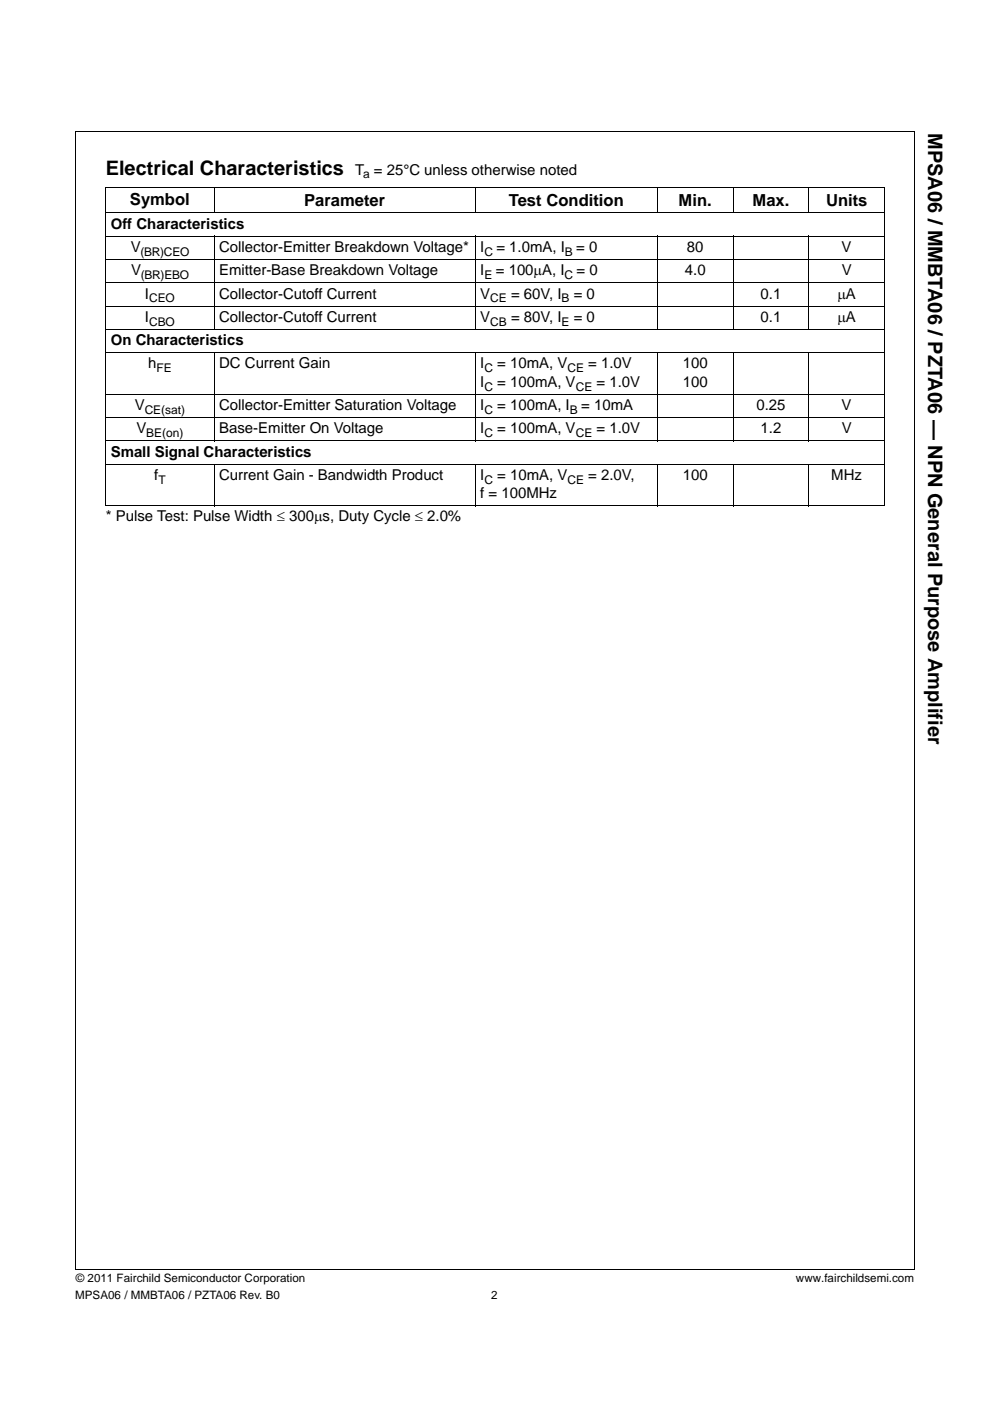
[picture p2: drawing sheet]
<svg xmlns="http://www.w3.org/2000/svg" width="210mm" height="297mm" viewBox="0 0 210 297" stroke-linecap="round" stroke-linejoin="round" font-family="sans-serif">
<defs><g id="words">
<g font-size="4.2">
<text x="196.9" y="28.2" transform="rotate(90 196.9 28.2)">MPSA06 / MMBTA06 / PZTA06 — NPN General Purpose Amplifier</text>
<text x="22.4" y="37">Electrical Characteristics</text>
</g>
<g font-size="3.5">
<text x="27.6" y="43.4">Symbol</text>
<text x="64.5" y="43.6">Parameter</text>
<text x="107.9" y="43.6">Test Condition</text>
<text x="143.9" y="43.6">Min.</text>
<text x="159.6" y="43.6">Max.</text>
<text x="175.2" y="43.6">Units</text>
</g>
<g font-size="3.2">
<text x="75.4" y="37">T = 25°C unless otherwise noted</text>
<text x="23.5" y="48.5">Off Characteristics</text>
<text x="27.7" y="53.4">V</text>
<text x="46.5" y="53.4">Collector-Emitter Breakdown Voltage*</text>
<text x="101.9" y="53.4">I</text>
<text x="105.3" y="53.4">= 1.0mA, I</text>
<text x="122.2" y="53.4">= 0</text>
<text x="145.7" y="53.4">80</text>
<text x="178.5" y="53.4">V</text>
<text x="27.8" y="58.4">V</text>
<text x="46.5" y="58.4">Emitter-Base Breakdown Voltage</text>
<text x="101.8" y="58.4">I</text>
<text x="105.2" y="58.4">= 100μA, I</text>
<text x="122.3" y="58.4">= 0</text>
<text x="145.3" y="58.4">4.0</text>
<text x="178.5" y="58.4">V</text>
<text x="30.7" y="63.3">I</text>
<text x="46.5" y="63.3">Collector-Cutoff Current</text>
<text x="101.9" y="63.3">V</text>
<text x="108.4" y="63.3">= 60V, I</text>
<text x="121.7" y="63.3">= 0</text>
<text x="161.3" y="63.3">0.1</text>
<text x="177.6" y="63.3">μA</text>
<text x="30.7" y="68.3">I</text>
<text x="46.5" y="68.3">Collector-Cutoff Current</text>
<text x="101.9" y="68.3">V</text>
<text x="108.4" y="68.3">= 80V, I</text>
<text x="121.7" y="68.3">= 0</text>
<text x="161.3" y="68.3">0.1</text>
<text x="177.6" y="68.3">μA</text>
<text x="23.5" y="73.2">On Characteristics</text>
<text x="31.4" y="78.1">h</text>
<text x="46.5" y="78.1">DC Current Gain</text>
<text x="101.9" y="82">I</text>
<text x="101.9" y="78.1">I</text>
<text x="105.5" y="78.1">= 10mA, V</text>
<text x="105.5" y="82">= 100mA, V</text>
<text x="124.8" y="78.1">= 1.0V</text>
<text x="126.5" y="82">= 1.0V</text>
<text x="144.8" y="78.1">100</text>
<text x="144.8" y="82">100</text>
<text x="28.6" y="87">V</text>
<text x="46.5" y="87">Collector-Emitter Saturation Voltage</text>
<text x="101.9" y="87">I</text>
<text x="105.5" y="87">= 100mA, I</text>
<text x="123.3" y="87">= 10mA</text>
<text x="160.4" y="87">0.25</text>
<text x="178.5" y="87">V</text>
<text x="28.9" y="91.9">V</text>
<text x="46.5" y="91.9">Base-Emitter On Voltage</text>
<text x="101.9" y="91.9">I</text>
<text x="105.5" y="91.9">= 100mA, V</text>
<text x="126.5" y="91.9">= 1.0V</text>
<text x="161.3" y="91.9">1.2</text>
<text x="178.5" y="91.9">V</text>
<text x="23.5" y="96.8">Small Signal Characteristics</text>
<text x="32.7" y="101.8">f</text>
<text x="46.5" y="101.8">Current Gain - Bandwidth Product</text>
<text x="101.9" y="101.8">I</text>
<text x="105.5" y="101.8">= 10mA, V</text>
<text x="124.8" y="101.8">= 2.0V,</text>
<text x="144.8" y="101.8">100</text>
<text x="176.3" y="101.8">MHz</text>
<text x="101.9" y="105.6">f = 100MHz</text>
<text x="22.4" y="110.4">* Pulse Test: Pulse Width ≤ 300μs, Duty Cycle ≤ 2.0%</text>
</g>
<g font-size="2.5">
<text x="77" y="37.8">a</text>
<text x="29.8" y="54.2">(BR)CEO</text>
<text x="29.8" y="59.2">(BR)EBO</text>
<text x="102.7" y="54.2">C</text>
<text x="102.7" y="59.2">E</text>
<text x="119.8" y="59.2">C</text>
<text x="119.8" y="54.2">B</text>
<text x="31.6" y="64.1">CEO</text>
<text x="104" y="64.1">CE</text>
<text x="119.1" y="64.1">B</text>
<text x="31.6" y="69">CBO</text>
<text x="104" y="69">CB</text>
<text x="119.1" y="69">E</text>
<text x="33.2" y="78.9">FE</text>
<text x="102.7" y="78.9">C</text>
<text x="102.7" y="82.8">C</text>
<text x="120.4" y="78.9">CE</text>
<text x="122.1" y="82.8">CE</text>
<text x="30.7" y="87.8">CE(sat)</text>
<text x="102.7" y="87.8">C</text>
<text x="120.9" y="87.8">B</text>
<text x="31" y="92.7">BE(on)</text>
<text x="102.7" y="92.7">C</text>
<text x="122.1" y="92.7">CE</text>
<text x="33.6" y="102.6">T</text>
<text x="102.7" y="102.6">C</text>
<text x="120.4" y="102.6">CE</text>
<text x="16" y="275.5">MPSA06 / MMBTA06 / PZTA06 Rev. B0</text>
<text x="16.1" y="271.8">© 2011 Fairchild Semiconductor Corporation</text>
<text x="104.2" y="275.5">2</text>
<text x="168.8" y="271.8">www.fairchildsemi.com</text>
</g>
</g></defs>
<g fill="none" stroke="#000" stroke-width=".21">
<path d="M16.1 27.9h177.9M16.1 27.8v241.4M22.4 39.9h165.3M22.4 39.9v67.2M45.4 39.8v5.4M100.8 39.8v5.4M139.4 39.8v5.4M155.5 39.8v5.4M171.6 39.8v5.4M187.6 39.9v67.2M193.9 27.9v241.4M22.4 45.1h165.3"/>
<path d="M22.4 50.1h165.3M22.4 55h165.3M22.4 60h165.3M45.4 50v19.9M100.8 50v19.9M139.4 50v19.9M155.5 50v19.9M171.6 50v19.9M22.4 64.9h165.3M22.4 69.8h165.3M22.4 74.8h165.3M45.4 74.7v18.9"/>
<path d="M100.8 74.7v18.9M139.4 74.7v18.9M155.5 74.7v18.9M171.6 74.7v18.9M22.4 83.6h165.3M22.4 88.5h165.3M22.4 93.5h165.3M22.4 98.4h165.3M45.4 98.3v9M100.8 98.3v9M139.4 98.3v9M155.5 98.3v9"/>
<path d="M171.6 98.3v9M22.4 107.2h165.3M16 269.2h177.9"/>
</g>
<use href="#words"/>
</svg>
